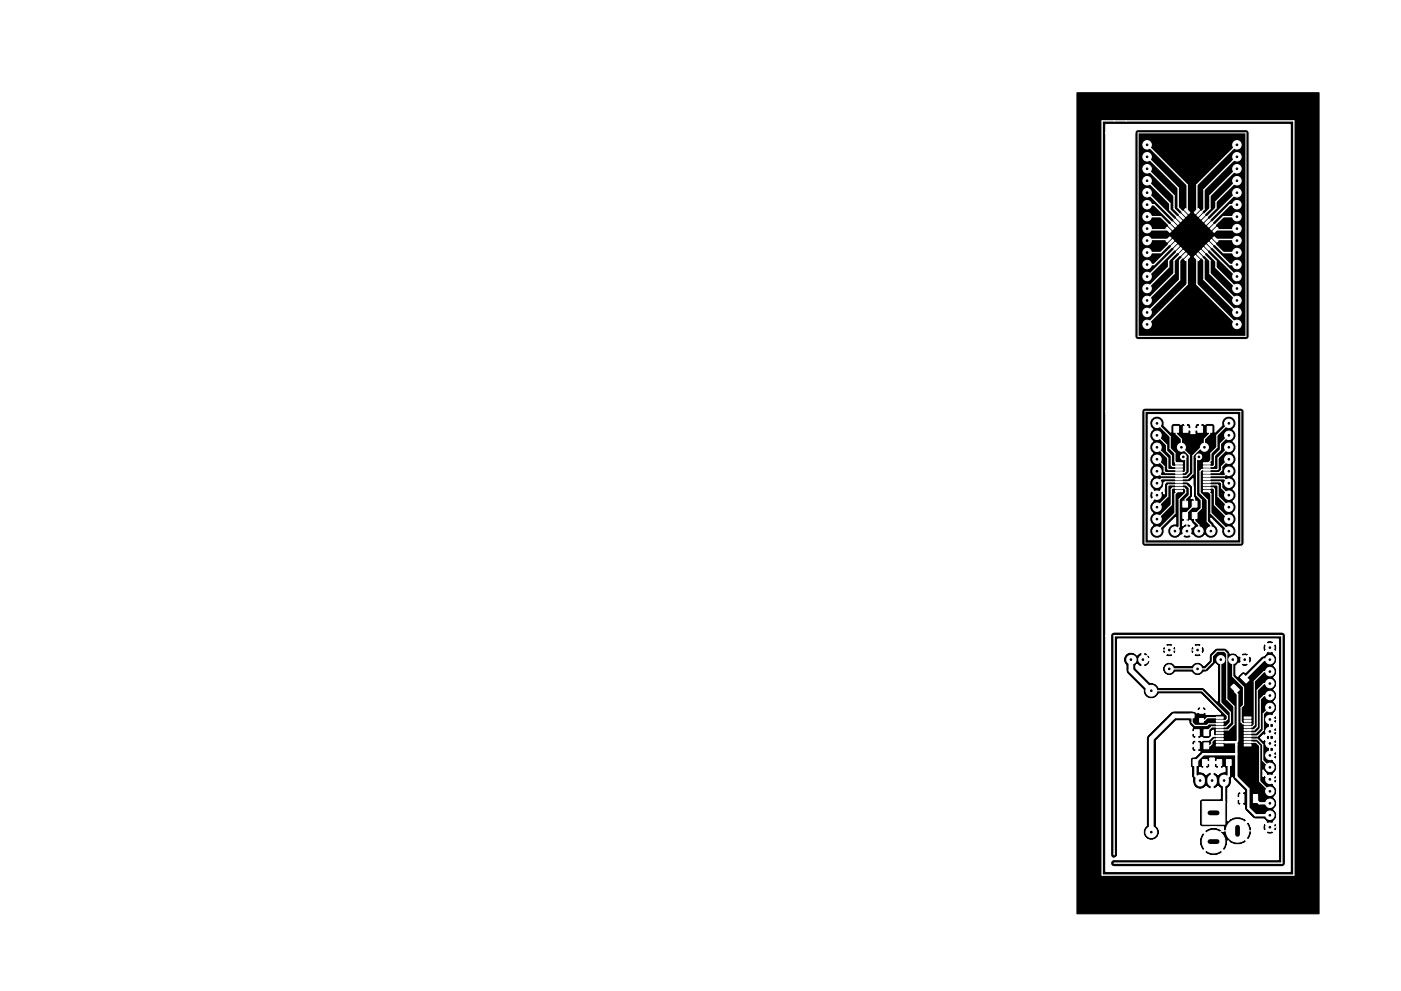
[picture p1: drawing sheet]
<svg xmlns="http://www.w3.org/2000/svg" width="297mm" height="210mm" viewBox="0 0 297 210" stroke-linecap="round" stroke-linejoin="round" font-family="sans-serif">
<path d="M228.3 19.7h51.4v174.2h-51.4z" fill="#000" stroke="#000" stroke-width=".21"/>
<path d="M241.3 28.2h22.9v43.2h-22.9zM242.8 87.3h20.3v27.9h-20.3z" fill="none" stroke="#fff" stroke-width=".21"/>
<g fill="#fff" stroke="#fff" stroke-width=".21">
<path d="M249.2 98.2h1.5v.3h-1.5z"/>
<path d="M249.2 98.8h1.5v.3h-1.5z"/>
<path d="M249.2 99.5h1.5v.3h-1.5z"/>
<path d="M249.2 100.1h1.5v.3h-1.5z"/>
<path d="M249.2 100.8h1.5v.3h-1.5z"/>
<path d="M249.2 101.4h1.5v.3h-1.5z"/>
<path d="M249.2 102.1h1.5v.3h-1.5z"/>
<path d="M249.2 102.7h1.5v.3h-1.5z"/>
<path d="M249.2 103.4h1.5v.3h-1.5z"/>
<path d="M249.2 104h1.5v.3h-1.5z"/>
<path d="M255.1 104h1.5v.3h-1.5z"/>
<path d="M255.1 103.4h1.5v.3h-1.5z"/>
<path d="M255.1 102.7h1.5v.3h-1.5z"/>
<path d="M255.1 102.1h1.5v.3h-1.5z"/>
<path d="M255.1 101.4h1.5v.3h-1.5z"/>
<path d="M255.1 100.8h1.5v.3h-1.5z"/>
<path d="M255.1 100.1h1.5v.3h-1.5z"/>
<path d="M255.1 99.5h1.5v.3h-1.5z"/>
<path d="M255.1 98.8h1.5v.3h-1.5z"/>
<path d="M255.1 98.2h1.5v.3h-1.5z"/>
<path d="M250.8 108.8h1v1.2h-1z"/>
<path d="M252.8 108.8h1v1.2h-1z"/>
<path d="M250.8 106.3h1v1.3h-1z"/>
<path d="M252.8 106.3h1v1.3h-1z"/>
<path d="M250.9 90.5h1v1.2h-1z"/>
<path d="M248.9 90.5h1v1.2h-1z"/>
<path d="M254 90.5h1v1.2h-1z"/>
<path d="M256 90.5h1v1.2h-1z"/>
<circle cx="256.7" cy="112.7" r=".9"/>
<circle cx="254.2" cy="112.7" r=".9"/>
<circle cx="251.6" cy="112.7" r=".9"/>
<circle cx="249.1" cy="112.7" r=".9"/>
<circle cx="245.3" cy="112.7" r=".9"/>
<circle cx="245.3" cy="110.1" r=".9"/>
<circle cx="245.3" cy="107.6" r=".9"/>
<circle cx="245.3" cy="105.1" r=".9"/>
<circle cx="245.3" cy="102.5" r=".9"/>
<circle cx="245.3" cy="100" r=".9"/>
<circle cx="245.3" cy="97.4" r=".9"/>
<circle cx="245.3" cy="94.9" r=".9"/>
<circle cx="245.3" cy="92.4" r=".9"/>
<circle cx="245.3" cy="89.8" r=".9"/>
<circle cx="260.5" cy="112.7" r=".9"/>
<circle cx="260.5" cy="110.1" r=".9"/>
<circle cx="260.5" cy="107.6" r=".9"/>
<circle cx="260.5" cy="105.1" r=".9"/>
<circle cx="260.5" cy="102.5" r=".9"/>
<circle cx="260.5" cy="100" r=".9"/>
<circle cx="260.5" cy="97.4" r=".9"/>
<circle cx="260.5" cy="94.9" r=".9"/>
<circle cx="260.5" cy="92.4" r=".9"/>
<circle cx="260.5" cy="89.8" r=".9"/>
<circle cx="250.5" cy="94.9" r=".85"/>
<circle cx="255.4" cy="94.9" r=".85"/>
</g>
<g fill="#fff">
<circle cx="239.8" cy="139.9" r="1.02"/>
<circle cx="242.3" cy="139.9" r="1.02"/>
</g>
<g fill="#fff" stroke="#fff" stroke-width=".21">
<path d="M253.3 157.6h1v1.3h-1z"/>
<path d="M255.3 157.6h1v1.3h-1z"/>
<path d="M253.3 154.8h1v1.3h-1z"/>
<path d="M255.3 154.8h1v1.3h-1z"/>
<path d="M260 161.2h1v1.2h-1z"/>
<path d="M258 161.2h1v1.2h-1z"/>
<path d="M254.9 161.2h1.1v1.2h-1.1z"/>
<path d="M252.9 161.2h1v1.2h-1z"/>
<path d="M257.9 152.1h1.4v.3h-1.4z"/>
<path d="M257.9 152.8h1.4v.3h-1.4z"/>
<path d="M257.9 153.4h1.4v.3h-1.4z"/>
<path d="M257.9 154.1h1.4v.3h-1.4z"/>
<path d="M257.9 154.7h1.4v.3h-1.4z"/>
<path d="M257.9 155.4h1.4v.3h-1.4z"/>
<path d="M257.9 156h1.4v.3h-1.4z"/>
<path d="M257.9 156.7h1.4v.3h-1.4z"/>
<path d="M257.9 157.3h1.4v.3h-1.4z"/>
<path d="M257.9 158h1.4v.3h-1.4z"/>
<path d="M263.8 158h1.4v.3h-1.4z"/>
<path d="M263.8 157.3h1.4v.3h-1.4z"/>
<path d="M263.8 156.7h1.4v.3h-1.4z"/>
<path d="M263.8 156h1.4v.3h-1.4z"/>
<path d="M263.8 155.4h1.4v.3h-1.4z"/>
<path d="M263.8 154.7h1.4v.3h-1.4z"/>
<path d="M263.8 154.1h1.4v.3h-1.4z"/>
<path d="M263.8 153.4h1.4v.3h-1.4z"/>
<path d="M263.8 152.8h1.4v.3h-1.4z"/>
<path d="M263.8 152.1h1.4v.3h-1.4z"/>
<path d="M254.3 152.4h.8v.8h-.8z"/>
<path d="M254.3 150.5h.8v.8h-.8z"/>
<path d="M252.3 151.5h.8v.8h-.8z"/>
<path d="M262.8 168.6h.9v1.7h-.9z"/>
<path d="M265.7 168.6h.9v1.7h-.9z"/>
<path d="M263.6 143.1l1.2 1.2-.6 .6-1.2-1.2z"/>
<path d="M260.9 145.8l.7-.7 1.2 1.2-.7 .7z"/>
<path d="M254.9 170.1h4.8v4.8h-4.8z"/>
<path d="M251.1 44.5l.3-.3 .9 .9-.3 .3z"/>
<path d="M250.6 45.1l.3-.3 .8 .8-.3 .3z"/>
<path d="M250 45.6l.3-.2 .8 .8-.2 .3z"/>
<path d="M249.7 45.9l.9 .9-.3 .3-.9-.9z"/>
<path d="M248.9 46.8l.3-.3 .8 .8-.3 .3z"/>
<path d="M248.6 47.1l.8 .8-.2 .3-.9-.9z"/>
<path d="M248 47.6l.9 .9-.3 .3-.9-.9z"/>
<path d="M247.5 48.2l.8 .8-.3 .3-.8-.8z"/>
<path d="M247.2 51.1l.8-.9 .3 .3-.8 .9z"/>
<path d="M247.7 51.7l.9-.9 .3 .3-.9 .8z"/>
<path d="M248.3 52.2l.9-.8 .2 .3-.8 .8z"/>
<path d="M249.7 51.9l.3 .3-.8 .9-.3-.3z"/>
<path d="M249.4 53.3l.9-.8 .3 .3-.9 .8z"/>
<path d="M250.9 53.1l.2 .2-.8 .9-.3-.3z"/>
<path d="M251.4 53.6l.3 .3-.8 .9-.3-.3z"/>
<path d="M251.1 55l.9-.8 .3 .3-.9 .8z"/>
<path d="M253.5 54.2l.8 .8-.3 .3-.8-.8z"/>
<path d="M254 53.6l.9 .9-.3 .3-.8-.9z"/>
<path d="M254.3 53.3l.3-.2 .9 .8-.3 .3z"/>
<path d="M255.2 52.5l.8 .8-.3 .3-.8-.8z"/>
<path d="M255.7 51.9l.9 .9-.3 .3-.8-.9z"/>
<path d="M256.3 51.4l.8 .8-.2 .3-.9-.8z"/>
<path d="M256.6 51.1l.3-.3 .8 .9-.3 .2z"/>
<path d="M257.4 50.2l.9 .9-.3 .3-.9-.9z"/>
<path d="M258 48.2l.3 .3-.9 .8-.3-.3z"/>
<path d="M257.4 47.6l.3 .3-.8 .9-.3-.3z"/>
<path d="M256.9 47.1l.2 .2-.8 .9-.3-.3z"/>
<path d="M256.3 46.5l.3 .3-.9 .8-.2-.3z"/>
<path d="M254.9 46.8l.8-.9 .3 .3-.8 .9z"/>
<path d="M254.3 46.2l.9-.8 .3 .2-.9 .9z"/>
<path d="M253.8 45.6l.8-.8 .3 .3-.9 .8z"/>
<path d="M253.2 45.1l.8-.9 .3 .3-.8 .9z"/>
<circle cx="258.8" cy="139.9" r=".85"/>
<circle cx="261.4" cy="139.9" r=".85"/>
<circle cx="263.9" cy="139.9" r=".85"/>
<circle cx="244.1" cy="146.6" r="1.15"/>
<circle cx="244.1" cy="176.6" r="1.15"/>
<circle cx="247.9" cy="137.9" r=".85"/>
<circle cx="253.9" cy="137.9" r=".85"/>
<circle cx="247.9" cy="141.9" r=".85"/>
<circle cx="253.9" cy="141.9" r=".85"/>
<circle cx="262.4" cy="176.3" r="2.4"/>
<circle cx="257.3" cy="178.6" r="2.4"/>
<circle cx="269.2" cy="175.5" r=".9"/>
<circle cx="269.2" cy="173" r=".9"/>
<circle cx="269.2" cy="170.4" r=".9"/>
<circle cx="269.2" cy="167.9" r=".9"/>
<circle cx="269.2" cy="165.3" r=".9"/>
<circle cx="269.2" cy="162.8" r=".9"/>
<circle cx="269.2" cy="160.3" r=".9"/>
<circle cx="269.2" cy="157.7" r=".9"/>
<circle cx="269.2" cy="155.2" r=".9"/>
<circle cx="269.2" cy="152.6" r=".9"/>
<circle cx="269.2" cy="150.1" r=".9"/>
<circle cx="269.2" cy="147.6" r=".9"/>
<circle cx="269.2" cy="145" r=".9"/>
<circle cx="269.2" cy="142.5" r=".9"/>
<circle cx="269.2" cy="139.9" r=".9"/>
<circle cx="269.2" cy="137.4" r=".9"/>
<circle cx="243.2" cy="68.8" r=".9"/>
<circle cx="243.2" cy="66.3" r=".9"/>
<circle cx="243.2" cy="63.7" r=".9"/>
<circle cx="243.2" cy="61.2" r=".9"/>
<circle cx="243.2" cy="58.7" r=".9"/>
<circle cx="243.2" cy="56.1" r=".9"/>
<circle cx="243.2" cy="53.6" r=".9"/>
<circle cx="243.2" cy="51" r=".9"/>
<circle cx="243.2" cy="48.5" r=".9"/>
<circle cx="243.2" cy="46" r=".9"/>
<circle cx="243.2" cy="43.4" r=".9"/>
<circle cx="243.2" cy="40.9" r=".9"/>
<circle cx="243.2" cy="38.3" r=".9"/>
<circle cx="243.2" cy="35.8" r=".9"/>
<circle cx="243.2" cy="33.3" r=".9"/>
<circle cx="243.2" cy="30.7" r=".9"/>
<circle cx="262.3" cy="68.8" r=".9"/>
<circle cx="262.3" cy="66.3" r=".9"/>
<circle cx="262.3" cy="63.7" r=".9"/>
<circle cx="262.3" cy="61.2" r=".9"/>
<circle cx="262.3" cy="58.7" r=".9"/>
<circle cx="262.3" cy="56.1" r=".9"/>
<circle cx="262.3" cy="53.6" r=".9"/>
<circle cx="262.3" cy="51" r=".9"/>
<circle cx="262.3" cy="48.5" r=".9"/>
<circle cx="262.3" cy="46" r=".9"/>
<circle cx="262.3" cy="43.4" r=".9"/>
<circle cx="262.3" cy="40.9" r=".9"/>
<circle cx="262.3" cy="38.3" r=".9"/>
<circle cx="262.3" cy="35.8" r=".9"/>
<circle cx="262.3" cy="33.3" r=".9"/>
<circle cx="262.3" cy="30.7" r=".9"/>
<circle cx="250.9" cy="96.9" r=".6"/>
<circle cx="254.2" cy="96.9" r=".6"/>
</g>
<path d="M254.4 165.3v.6M257 165.3v.6M259.5 165.3v.6" fill="none" stroke="#fff" stroke-width="2"/>
<g fill="none" stroke="#fff" stroke-width=".3">
<path d="M233.7 25.6h40.6v160.1h-40.6zM243.2 38.3l4.8 4.9v1.3l2 2M243.2 30.7l8.5 8.5v5.6M243.2 33.3l6.6 6.6v4.1l1.3 1.4M243.2 35.8l5.7 5.7v2.8l1.7 1.6M262.3 33.3l-7 7v4.1l-1 1M262.3 35.8l-5.8 5.7v2.8l-1.6 1.6M262.3 38.3l-4.5 4.5v1.3l-2.3 2.4M262.3 30.7l-8.5 8.5v5.6M243.2 46h2.9l2.2 2.2M243.2 48.5l.2 .3h4.3M243.2 40.9l6.2 6.2"/>
<path d="M243.2 43.4h1.5l4.2 4.2M247.7 50.8h-4.3l-.2 .2M248.3 51.4l-2.2 2.2h-2.9M248.9 51.9l-4.2 4.2h-1.5M249.4 52.5l-6.2 6.2M250 53.1l-2.2 2.2v1.3l-4.6 4.6M250.6 53.6l-1.7 1.7v2.7l-5.7 5.7M251.1 54.2l-1 1v4.2l-6.9 6.9M251.7 54.8v5.5l-8.5 8.5M253.8 54.8v5.5l8.5 8.5M254.3 54.2l1 .9v4.2l7 7M254.9 53.6l1.6 1.7v2.7l5.8 5.7"/>
<path d="M255.5 53.1l2.3 2.3v1.4l4.5 4.4M256 52.5l6.3 6.2M256.6 51.9l4.2 4.2h1.5M257.1 51.4l2.3 2.2h2.9M257.7 50.8h4.3l.3 .2M262.3 46h-2.9l-2.3 2.2M262.3 48.5l-.3 .3h-4.3M262.3 40.9l-6.3 6.2M262.3 43.4h-1.5l-4.2 4.2M236.2 181.4v-46.5h35.6v48.2h-35.6"/>
</g>
<g fill="none" stroke="#fff" stroke-width=".25">
<path d="M245.3 94.9l2.3 2.3v2.3l.1 .1h2.3M245.3 92.4l2 2v1.3l1 1v2l.3 .3h1.4M245.3 89.8l2.8 2.8v2.6l1 1v1.7l.4 .4h.5M248.9 99h.1M249.4 91.1v1l1.1 1.1v1.7l1.7 1.7v3.6l-.7 .7h-5.3l-.9-.9M250.9 96.9l.5 .5v2.6l-.3 .3h-4l-.3-.3v-1l-1.5-1.6M254.2 96.9l-.5 .5v7.7l1 1v1.7l-1.4 1.5v1.2M256.5 91.1v1l-1.1 1.1v1.7h-.7l-1.8 1.8v3.8l-1.1 1.1h-5.6l-.9 .9M260.5 89.8l-2.5 2.6v2.5l-1.3 1.3v1.5l-.6 .6h-.2M260.5 97.4l-1.5 1.6v.7l-.5 .6h-2.6M260.5 92.4l-1.7 1.7v1.3l-1.3 1.3v2l-.3 .3h-1.3M260.5 94.9l-2.2 2.3v2.3l-.2 .1h-3.3l-.4 .4v4.6l1.6 1.5v4.5l.7 .8v1.3"/>
<path d="M260.5 100l-.9 .9h-3.7M245.3 105.1l1.5-1.6v-1l.3-.3h4.9l.9 1v2.4l.4 .4v1.1l-2 2v.3l.3 .3v3M245.3 110.1l3-3v-3.3l.3-.3h2.4l.4 .4v.7l-1.4 1.3v5.9l-.9 .9M250 104.2h-.3l-.6 .6v4.1l-3.8 3.8M251.3 107v-1.1l.9-.8v-1.6l-.7-.6h-3.8l-.1 .1v2.3l-2.3 2.3M253.3 110.5h.1M253.3 110.5l.9 .9v1.3M255.9 102.2h2.8l.3 .3v1l1.5 1.6M255.9 104.2h.2l.6 .6v4.1l3.8 3.8M255.9 102.9h2.2l.2 .1v2.3l2.2 2.3M255.9 103.5h1.3l.3 .3v3.3l3 3M255.9 101.6h3.7l.9 .9"/>
<path d="M254.4 137.4l-.5 .5h-9.6l-2 2M258.8 139.9v9.2l2.1 2v2.2l-1 .9h-3l-1.1 1.2M261.4 139.9v3.6l2.3 2.3v3.8l-.6 .5v3.1l.4 .4h1M269.2 137.4l1.6 1.6v36.1l-.4 .4h-1.2l-.8 .8h-9.4l-1.7 1.7v.6M244.1 146.6h10.8l5.3 5.3v.6l-.4 .4h-1.2M245 155.8l-.1 .2M247.9 141.9h7.7l1.4-1.4v-1.3l1.1-1h1.5l.5 .5v9.6l1.5 1.6v3.8l-1.2 1.2h-1.8M252.7 151.9v1.4l.7 .6h2.5l.4-.3h2.3M253.8 155.4v1.2l.2 .2h1.5M258.6 156.8h-1.1l-.6 .5v.5l-.4 .4h-.7M258.6 157.5h1.1M258.6 152.3h-2.6l-.6 .5h-.7"/>
<path d="M262.1 158v6.8M264.5 156.8h2l1.2 1.2v3.3l1.5 1.5M264.5 157.5h1.8l.8 .7v7.6l2.1 2.1M265.5 157.5h.1M269.2 157.7h1.3l.3 .3M269.2 155.2h1.6M269.2 142.5h-1.2l-2.1 2v9.3l-.4 .4h-1M269.2 145h-1.2l-1.4 1.4v7.8l-.7 .7h-1.4M269.2 147.6h-1.2l-.8 .7v6.3l-1 .9h-1.7M269.2 150.1l-1.4 1.3v3.5l-1.2 1.3h-2.1M270.8 152.6h-1.6v7.7h1.6M255.5 161.8h3"/>
<path d="M257 161.8v3.8M257 161.8v.1M265.9 168.9v.4l1.1 1.1M270.8 165l-.4 .3h-1.2"/>
</g>
<path d="M258.6 156.2h-1.5l-.7 .6h-.9M258.6 157.5h1.5M261.9 146.1v.7l.5 .5v9.9l-.3 .3" fill="none" stroke="#fff" stroke-width=".35"/>
<path d="M239.8 139.9v2.3l4.3 4.4M244.9 156l-.8 .7v19.9M252.7 151.9h-3.8l-3.9 3.9" fill="none" stroke="#fff" stroke-width="1"/>
<path d="M269.2 139.9h-1.2l-4.1 4.1M259.7 157.5h2.4M262.1 157.5h.1M262.1 157.5v7.3l2.6 2.6v4l1.5 1.6h3M260.5 161.8v2.8l-1 1v4.6l-2.2 2.3M262.1 160h-7l-1.7 1.7v2.9l1 1M266.2 169.4v.2l.8 .8h2.2" fill="none" stroke="#fff" stroke-width=".5"/>
<g fill="#fff" stroke="#fff" stroke-width=".25">
<path d="M243.5 88h18.9v26.5h-18.9v-9.7h.3v.6l.2 .5 .2 .1 .9-.9-.9-.9h-.2l-.2 .6h-.3v-14.7h.3l.2 .6 .4 .4a1.55 1.55 0 0 0 0 2.5 1.55 1.55 0 0 0 0 2.6 1.55 1.55 0 0 0 0 2.5 1.55 1.55 0 0 0 0 2.6 1.55 1.55 0 0 0 .1 2.5l-.1 .2 .9 .9 .9-.9-.1-.2a1.5 1.5 0 0 0 .7-1.5h.4l-.4 .7v1.8l-.2-.6h-.2l-2 1.9 .1 .2a1.55 1.55 0 0 0-.1 2.6 1.55 1.55 0 0 0 0 2.5 1.56 1.56 0 0 0 .4 2.8 1.56 1.56 0 0 0 2-1.9l2.4-2.5v1.3a1.55 1.55 0 0 0-1.6 2.1 1.55 1.55 0 0 0 2.6 .6h.5a1.07 1.07 0 0 0 1.9 0l-1-.9-.9 .9h-.5l.2-.3 .2 .1 2-2a1.09 1.09 0 0 0-1.8-.1v-.9l.4-.1v-1.3l.2 .1v1.2a.57 .57 0 0 0 .9-.1l.9 1.1-1.4 1.2 .9 .9 .2-.1a1.55 1.55 0 0 0 2.6 .1 1.55 1.55 0 0 0 2.4 .1 1.55 1.55 0 0 0-.4-2.4l-.2-.4-.6-.6v-.4l2.3 2.4a1.56 1.56 0 0 0 2.1 1.9 1.56 1.56 0 0 0 .3-2.8 1.54 1.54 0 0 0 0-2.5 1.54 1.54 0 0 0 0-2.6 1.54 1.54 0 0 0 0-2.5 1.54 1.54 0 0 0 0-2.6 1.54 1.54 0 0 0 0-2.5 1.54 1.54 0 0 0 0-2.5 1.54 1.54 0 0 0 0-2.6 1.54 1.54 0 0 0 0-2.5 1.56 1.56 0 0 0-.3-2.8 1.56 1.56 0 0 0-2.1 1.9l-1.4 1.5v-1.2a.64 .64 0 0 0-.6-.7h-1l-.5 .3a.57 .57 0 0 0-.9-.1v1.2h-1.1l-.2 .2 .1 .6h-.9v-.6l-.1-.2h-1.2l.1-1.2h.2v1h.9l.1-.2v-.5h.8v.5l.2 .2h.8v-1a.6 .6 0 0 0-1 .3h-.8a.61 .61 0 0 0-1-.3h-.2a.57 .57 0 0 0-.9 .1l-.1-.1a2.04 2.04 0 0 0-1.7-.1l-.3 .3-.1 1.5-1.4-1.5a1.56 1.56 0 0 0-1.5-1.9 1.56 1.56 0 0 0-1.5 1.8h-.3z"/>
<path d="M253.2 106.8h.2v.3h-.3z"/>
<path d="M252 102.3l.9-.7v3.5l.4 .6-.1 .2-.2-.2-.5 .1 .4-.7v-1.6l-.2-.5z"/>
<path d="M237 135.7h34v46.6h-34.7v-.2a.75 .75 0 0 0 .7-.7v-.7h18.3a2.56 2.56 0 0 0 4 0l-2-2-2 2h-18.3v-30.3h16.7l.2 .4h.7v-.7h.3v.7h.7a.53 .53 0 0 0 0-.7 .53 .53 0 0 0-.7 0l-.4-.2a.64 .64 0 0 0-.8 .5h-16.7v-10.5h1.1l.2 .7 .3 .5a2.71 2.71 0 0 0 .4 1.9l3.3 3.4a1.79 1.79 0 0 0 1.3 1.9 1.79 1.79 0 0 0 2.1-1h8.9l4.1 4.2h-3l.1-.3-.2-.1h-1.7l-.2 .1-.3-.3-.7-.1h-4.2l-4.4 4.3a2.51 2.51 0 0 0-1.1 1.6v18.5l-.4 .3a1.81 1.81 0 0 0 .3 2.4 1.81 1.81 0 0 0 2.3 .1h9.1v1.2l.4 1.1 .4 .2 2-1.9-2-2-.4 .2-.4 1.2h-9.1l.4-.4a1.77 1.77 0 0 0-.4-2.4v-16.7h7.4l.1 .7a.59 .59 0 0 0 .9 .1v-.9h-.8l-.2 .1h-7.4v-1h7.4v.5l.2 .1h.8v-1a.6 .6 0 0 0-1 .4h-7.4v-.3l1.5-1.5h5.9v.5a.61 .61 0 0 0 1 .3v-.9h-.8l-.2 .1h-5.9l2.7-2.7h2.6v.6l.8 .8-.2 .8 .2 .1h1.1v1.2a.57 .57 0 0 0 .9 0l.5 .2 1.3-.1-.3 .4h-1l-.5 .2-.4-.2h-.4l-.1 .1v2.2l.5 .2-1.1 1h-.4a.65 .65 0 0 0-.6 .7v1.2l.3 .5v1.7l.2 .7a1.69 1.69 0 0 0 .8 2 1.69 1.69 0 0 0 2.1-.4l.8 .5 .4-.1v-3.4l-.4-.1-.8 .5-.6-.5-.8-.1 .1-.9a.57 .57 0 0 0 .9 .1v-1h.3v1l.1 .2a.68 .68 0 0 0 .9-.6v-.4h.8l.1 .7a.59 .59 0 0 0 .9 .1v-1l-1.8 .2-.2-.2h-1.1v-.2h1.1l.2-.2-.1-.6h1l-.1 .6 .2 .2h1.1v1.2l.5 .2 .3-.3 .1 .9a1.48 1.48 0 0 0-1.4 .6l-.7-.5-.4 .1v3.4l.4 .1 .7-.5 .4 .3v2.2h-3.7l-.5 .2-.1 .5v4.8a.65 .65 0 0 0 .6 .6h4.5l-.1 .9a2.56 2.56 0 0 0-4 0l4.2 4.1 .4-.2 .4-1.1 .1-.8 .3 .4a2.7 2.7 0 0 0 3.7-.4l-2.2-2.1h.4l1.9 2 .5-.3 .4-1.4h2.9a1.07 1.07 0 0 0 1.8 0l-.9-.9-.9 .9h-2.9v-.9l-.1-.4h2.4v.6l.2 .4 .3 .1 .9-.9h.3l.9 .9a1.07 1.07 0 0 0 0-1.8l-.9 .9h-.3l-.9-.9-.3 .1-.2 .6h-2.4l-.3-.7-.5-.3-1.9 2h-.4l2.2-2.2a2.56 2.56 0 0 0-4 0v-4.4h1.8v.7a.58 .58 0 0 0 1 .3v-1.2l-2.8 .2v-1.3h1.8v.7l.2 .2h.8v-1.2a.56 .56 0 0 0-.6-.1 .56 .56 0 0 0-.4 .4h-1.8v-1.2a1.81 1.81 0 0 0 .8-2l.1-.2 .2 .5 2.3 2.2v.2l-.4 .2v2.6l.4 .2 .1 .9 .1 .3 1.9 1.7 2.1 .1 1.2 1.4 .9-.9v-.1a1.55 1.55 0 0 0 0-2.6 1.55 1.55 0 0 0 0-2.5 1.55 1.55 0 0 0 0-2.6v-.2l-1-1.1h.3l.9 .9h.3a1.15 1.15 0 0 0-.3-1.8l-.9 .9h-.3l-.9-.9-.4 .3v-1.3l.6 .7-.1 .2 .9 .9 .9-.9v-.2a1.56 1.56 0 0 0 0-2.6v-.2l-1-1h.3l.9 .9 .3-.1a1.15 1.15 0 0 0-.3-1.7l-.9 .9h-.4l1.1-1.1v-.4l-1.1-1.1h.4l.9 .9a1.07 1.07 0 0 0 0-1.8l-.9 .9h-.3l-.9-.9-.3 .2-.6-.5 .3-.2h.7v.3l.9 .9 .9-.9v-.3l-.9-.9-.9 .9h-.7l.3-.3 .3 .1 .9-.9h.3l.9 .9 .3-.1a1.15 1.15 0 0 0-.3-1.7l-.9 .9h-.4l1.1-1.1v-.4l-1.1-1 .4-.1 .9 .9a1.07 1.07 0 0 0 0-1.8l-.9 .9h-.4l1.1-1v-.2a1.56 1.56 0 0 0 0-2.6 1.55 1.55 0 0 0 0-2.5 1.55 1.55 0 0 0 0-2.5 1.55 1.55 0 0 0 0-2.6 1.55 1.55 0 0 0 0-2.6v-.1l-.9-.9-1.3 1.5-.6 .2-3.2 3.3a.64 .64 0 0 0-.9 0l-.8 .9-.3-.3v-2l.3-.2h.6l.1 .2a1.1 1.1 0 0 0 1.7-.2l-.9-.9-.9 .9h-.6l.2-.3 .3 .1 .8-.9h.4l.8 .9 .3-.1a1.1 1.1 0 0 0-.3-1.6l-.8 .8h-.4l-.8-.8-.3 .1-.2-.3h.6l.9 .9 .9-.9-.1-.2a1.1 1.1 0 0 0-1.7 .2h-.6l-.7-.4-.9 .1v-.2a1.78 1.78 0 0 0-1.2-1l-1.8 .1a2.46 2.46 0 0 0-1.5 2.6l-1.1 1.1a1.48 1.48 0 0 0-2.6 0l-3.4-.1a1.51 1.51 0 0 0-2.3-.3 1.51 1.51 0 0 0 0 2.3 1.51 1.51 0 0 0 2.3-.4l3.4 .1a1.5 1.5 0 0 0 2.6-.1l.9-.2 1.6-1.6 .4 .3v7.5l-2.9-2.8-9.5-.1a1.67 1.67 0 0 0-1.8-1l-3-3 .2-.8 .8 .6 .3-.2v-1.3h.2v1.3a1.14 1.14 0 0 0 1.4-1.3h-1.6v-1.6h.2v1.3h1.4l.1-.2-.3-.6h3.4l.1 .2a1.1 1.1 0 0 0 1.7-.2h4.2l.1 .2a1.11 1.11 0 0 0 1.7-.2l-.9-.9-.9 .9h-4.2l-.9-.9-.9 .9h-3.4l-.9-.7-.3 .2-.5-.2-.8 .6-.2-.2a1.65 1.65 0 0 0-1.8-.3 1.65 1.65 0 0 0-1 1.5h-1.1v-2.2h9.4v.6l.2 .4 .3 .1 .8-.9h.4l.8 .9 .3-.1 .2-1h3l.2 1 .3 .1 .8-.9h.4l.8 .9 .3-.1 .2-.6-.2-.9h12.5l.2 1 .3 .1 .9-.9h.3l.9 .9a1.07 1.07 0 0 0 0-1.8l-.9 .9h-.3l-.9-.9-.3 .1-.2 .6h-12.5l-.3-.1-.8 .8h-.4l-.8-.8h-.3l-.2 .6h-3l-.2-.6h-.3l-.8 .8h-.4l-.8-.8h-.3l-.2 .6h-9.4v-.8h10l.9 .8 .9-.8h4.2l.9 .8 .9-.8a1.02 1.02 0 0 0-1.8 0h-4.2l-.1-.3a1.1 1.1 0 0 0-1.7 .3h-10v-.6h31.3l.9 .9 .9-.9v-.2a1.16 1.16 0 0 0-1.8 .2h-31.3z"/>
<path d="M237 135.6h34v46.8h-34.7v-.3a.74 .74 0 0 0 .7-.7v-.7h18.3a2.56 2.56 0 0 0 4 0l-2-2-2 2h-18.3v-30.3h16.7l.2 .4h.7v-.7h.3v.7h.7a.53 .53 0 0 0 0-.7 .53 .53 0 0 0-.7 0l-.4-.2a.64 .64 0 0 0-.8 .5h-16.7v-10.5h1.1l.2 .7 .3 .5a2.72 2.72 0 0 0 .4 1.9l3.3 3.4v.5a1.79 1.79 0 0 0 1.6 1.4 1.79 1.79 0 0 0 1.8-1h8.9l4.1 4.2-3 .1 .1-.4-.2-.1h-1.7l-.2 .1-.3-.3-.7-.1h-4.2l-5.4 5.5-.1 18.9a1.79 1.79 0 0 0-.3 2.5 1.79 1.79 0 0 0 2.5 .3h9.1v1.2l.4 1.1 .4 .2 2-1.9-2-2-.4 .2-.4 1.2h-9.1l.4-.4a1.76 1.76 0 0 0-.4-2.4v-16.7h7.4l.1 .7a.59 .59 0 0 0 .9 .1v-.9h-.8l-.2 .1h-7.4v-1h7.4v.5l.2 .1h.8v-1a.6 .6 0 0 0-1 .4h-7.4v-.3l1.5-1.5h5.9v.5a.61 .61 0 0 0 1 .3v-.9h-.8l-.2 .1h-5.9l2.7-2.7h2.6l.1 .6 .7 .8-.2 .8 .2 .1h1.1v1.2a.58 .58 0 0 0 .9 0l.5 .2 1.3-.1-.3 .4h-1l-.5 .2-.4-.2h-.4l-.1 .1v2.2l.5 .2-1.1 1h-.4a.64 .64 0 0 0-.6 .7v1.2l.3 .5v1.7l.2 .7a1.68 1.68 0 0 0 .8 2 1.68 1.68 0 0 0 2.1-.4l.8 .5 .4-.1v-3.4l-.4-.1-.8 .5-.6-.5-.8-.1 .1-.9a.58 .58 0 0 0 .9 .1v-1h.3v1l.1 .2a.68 .68 0 0 0 .9-.6v-.4h.8l.1 .7a.59 .59 0 0 0 .9 .1v-1l-1.8 .2-.2-.2h-1.1v-.2h1.1l.2-.2-.1-.6h1l-.1 .6 .2 .2h1.1v1.2l.5 .2 .3-.3 .2 .9a1.47 1.47 0 0 0-1.5 .6l-.7-.5-.4 .1v3.4l.4 .1 .7-.5 .5 .3v2.2h-3.8l-.5 .2-.1 .5v4.8a.64 .64 0 0 0 .6 .6h4.5l-.1 .9a2.56 2.56 0 0 0-4 0l4.2 4.1 .4-.2 .4-1.1 .1-.8 .3 .4a2.7 2.7 0 0 0 3.7-.4l-2.2-2.1h.4l1.9 2 .5-.3 .4-1.4h2.9a1.07 1.07 0 0 0 1.8 0l-.9-.9-.9 .9h-2.9v-.9l-.1-.4h2.4v.6l.2 .4 .3 .1 .9-.9h.3l.9 .9a1.07 1.07 0 0 0 0-1.8l-.9 .9h-.3l-.9-.9-.3 .1-.2 .6h-2.4l-.3-.7-.5-.3-1.9 2h-.4l2.2-2.2a2.56 2.56 0 0 0-4 0v-4.4h1.8v.7a.58 .58 0 0 0 1 .3v-1.2l-2.8 .2v-1.3h1.8v.7l.2 .2h.8v-1.2a.56 .56 0 0 0-.6-.1 .56 .56 0 0 0-.4 .4h-1.8v-1.2a1.79 1.79 0 0 0 .8-2l.1-.2 .2 .5 2.3 2.2v.2l-.4 .2v2.6l.4 .2 .1 .9 .1 .3 1.9 1.7h2.1l1.2 1.5 .9-.9v-.1a1.55 1.55 0 0 0 0-2.6 1.54 1.54 0 0 0 0-2.5 1.55 1.55 0 0 0 0-2.6v-.2l-1-1.1h.3l.9 .9h.3a1.15 1.15 0 0 0-.3-1.8l-.9 .9h-.3l-.9-.9-.4 .3v-1.3l.6 .7-.1 .2 .9 .9 .9-.9v-.2a1.55 1.55 0 0 0 0-2.6v-.2l-1-1h.3l.9 .9 .3-.1a1.15 1.15 0 0 0-.3-1.7l-.9 .9h-.4l1.1-1.1v-.4l-1.1-1.1h.4l.9 .9a1.07 1.07 0 0 0 0-1.8l-.9 .9h-.3l-.9-.9-.3 .3-.6-.6 .3-.2h.7v.3l.9 .9 .9-.9v-.3l-.9-.9-.9 .9h-.7l.3-.3 .3 .1 .9-.9h.3l.9 .9 .3-.1a1.15 1.15 0 0 0-.3-1.7l-.9 .9h-.4l1.1-1.1v-.4l-1.1-1 .4-.1 .9 .9a1.07 1.07 0 0 0 0-1.8l-.9 .9h-.4l1.1-1v-.2a1.55 1.55 0 0 0 0-2.6 1.54 1.54 0 0 0 0-2.5 1.54 1.54 0 0 0 0-2.5 1.54 1.54 0 0 0 0-2.6 1.55 1.55 0 0 0 0-2.6v-.1l-.9-.9-1.2 1.5-.6 .2-3.3 3.3-.7-.1-1 1-.3-.3v-2l.3-.2h.6l.1 .2a1.1 1.1 0 0 0 1.7-.2l-.9-.9-.9 .9h-.6l.2-.3 .3 .1 .8-.9h.4l.8 .9 .3-.1a1.1 1.1 0 0 0-.3-1.6l-.8 .8h-.4l-.8-.8-.3 .1-.2-.3h.6l.9 .9 .9-.9-.1-.2a1.1 1.1 0 0 0-1.7 .2h-.6l-.7-.4-.9 .1-.2-.5a2.6 2.6 0 0 0-4.2 .8l-.1 1.2-1.1 1.1a1.48 1.48 0 0 0-2.6 0l-3.4-.1a1.5 1.5 0 0 0-2.3-.3 1.5 1.5 0 0 0 0 2.3 1.5 1.5 0 0 0 2.3-.4l3.5 .1a1.49 1.49 0 0 0 2.5-.1l.9-.3 1.6-1.5 .4 .3v7.5l-2.9-2.8-9.5-.1-.6-.8-.7-.2h-.5l-3-3v-.6l.1-.2 .9 .6 .3-.2v-1.3h.2v1.3l.3 .2a1.28 1.28 0 0 0 1.1-1.5h-1.6v-1.6h.2v1.3h1.4l.1-.2-.3-.6h3.4l.1 .2a1.1 1.1 0 0 0 1.7-.2h4.2l.1 .2a1.11 1.11 0 0 0 1.7-.2l-.9-.9-.9 .9h-4.2l-.9-.9-.9 .9h-3.4l-.9-.7-.3 .2-.5-.2-.9 .6-.1-.1a1.64 1.64 0 0 0-1.8-.4 1.64 1.64 0 0 0-1 1.5h-1.1v-2.2h9.4v.6l.2 .4 .3 .1 .8-.9h.4l.8 .9 .3-.1 .2-1h3l.2 1 .3 .1 .8-.9h.4l.8 .9 .3-.1 .2-.6-.2-.9h12.5l.2 1 .3 .1 .9-.9h.3l.9 .9a1.07 1.07 0 0 0 0-1.8l-.9 .9h-.3l-.9-.9-.3 .1-.2 .6h-12.5l-.3-.1-.8 .8h-.4l-.8-.8h-.3l-.2 .6h-3l-.2-.6h-.3l-.8 .8h-.4l-.8-.8h-.3l-.2 .6h-9.4v-.8h10l.9 .8 .9-.8h4.2l.9 .8 .9-.8a1.02 1.02 0 0 0-1.8 0h-4.2l-.1-.3a1.1 1.1 0 0 0-1.7 .3h-10v-.6h31.3l.9 .9 .9-.9v-.2a1.16 1.16 0 0 0-1.8 .2h-31.3z"/>
<path d="M257.2 155l.2 1-.6 .4 .1-1.1z"/>
<path d="M234.5 26.4h39v158.5h-39v-50h.9v46.5a.78 .78 0 0 0 .8 .7 .78 .78 0 0 0 .8-.7v-.7h18.3a2.56 2.56 0 0 0 4 0l-2-2-2 2h-18.3v-30.3h16.7l.2 .4h.7v-.7h.3v.7h.7a.53 .53 0 0 0 0-.7 .53 .53 0 0 0-.7 0l-.4-.2a.64 .64 0 0 0-.8 .5h-16.7v-10.5h1.1l.2 .7 .3 .5a2.72 2.72 0 0 0 .4 1.9l3.3 3.4v.5a1.79 1.79 0 0 0 1.6 1.4 1.79 1.79 0 0 0 1.8-1h8.9l4.1 4.2-3 .1 .1-.4-.2-.1h-1.7l-.2 .1-.3-.3-.7-.1h-4.2l-5.4 5.5-.1 18.9a1.79 1.79 0 0 0-.3 2.5 1.79 1.79 0 0 0 2.5 .3h9.1v1.2l.4 1.1 .4 .2 2-1.9-2-2-.4 .2-.4 1.2h-9.1l.4-.4a1.76 1.76 0 0 0-.4-2.4v-16.7h7.4l.1 .7a.59 .59 0 0 0 .9 .1v-.9h-.8l-.2 .1h-7.4v-1h7.4v.5l.2 .1h.8v-1a.6 .6 0 0 0-1 .4h-7.4v-.3l1.5-1.5h5.9v.5a.61 .61 0 0 0 1 .3v-.9h-.8l-.2 .1h-5.9l2.7-2.7h2.6l.1 .6 .7 .8-.2 .8 .2 .1h1.1v1.2a.58 .58 0 0 0 .9 0l.5 .2 1.3-.1-.3 .4h-1l-.5 .2-.4-.2h-.4l-.1 .1v2.2l.5 .2-1.1 1h-.4a.64 .64 0 0 0-.6 .7v1.2l.3 .5v1.7l.2 .7a1.68 1.68 0 0 0 .8 2 1.68 1.68 0 0 0 2.1-.4l.8 .5 .4-.1v-3.4l-.4-.1-.8 .5-.6-.5-.8-.1 .1-.9a.58 .58 0 0 0 .9 .1v-1h.3v1l.1 .2a.68 .68 0 0 0 .9-.6v-.4h.8l.1 .7a.59 .59 0 0 0 .9 .1v-1l-1.8 .2-.2-.2h-1.1v-.2h1.1l.2-.2-.1-.6h1l-.1 .6 .2 .2h1.1v1.2l.5 .2 .3-.3 .2 .9a1.47 1.47 0 0 0-1.5 .6l-.7-.5-.4 .1v3.4l.4 .1 .7-.5 .5 .3v2.2h-3.8l-.5 .2-.1 .5v4.8a.64 .64 0 0 0 .6 .6h4.5l-.1 .9a2.56 2.56 0 0 0-4 0l4.2 4.1 .4-.2 .4-1.1 .1-.8 .3 .4a2.7 2.7 0 0 0 3.7-.4l-2.2-2.1h.4l1.9 2 .5-.3 .4-1.4h2.9a1.07 1.07 0 0 0 1.8 0l-.9-.9-.9 .9h-2.9v-.9l-.1-.4h2.4v.6l.2 .4 .3 .1 .9-.9h.3l.9 .9a1.07 1.07 0 0 0 0-1.8l-.9 .9h-.3l-.9-.9-.3 .1-.2 .6h-2.4l-.3-.7-.5-.3-1.9 2h-.4l2.2-2.2a2.56 2.56 0 0 0-4 0v-4.4h1.8v.7a.58 .58 0 0 0 1 .3v-1.2l-2.8 .2v-1.3h1.8v.7l.2 .2h.8v-1.2a.56 .56 0 0 0-.6-.1 .56 .56 0 0 0-.4 .4h-1.8v-1.2a1.79 1.79 0 0 0 .8-2l.1-.2 .2 .5 2.3 2.2v.2l-.4 .2v2.6l.4 .2 .1 .9 .1 .3 1.9 1.7h2.1l1.2 1.5 .9-.9v-.1a1.55 1.55 0 0 0 0-2.6 1.54 1.54 0 0 0 0-2.5 1.55 1.55 0 0 0 0-2.6v-.2l-1-1.1h.3l.9 .9h.3a1.15 1.15 0 0 0-.3-1.8l-.9 .9h-.3l-.9-.9-.4 .3v-1.3l.6 .7-.1 .2 .9 .9 .9-.9v-.2a1.55 1.55 0 0 0 0-2.6v-.2l-1-1h.3l.9 .9 .3-.1a1.15 1.15 0 0 0-.3-1.7l-.9 .9h-.4l1.1-1.1v-.4l-1.1-1.1h.4l.9 .9a1.07 1.07 0 0 0 0-1.8l-.9 .9h-.3l-.9-.9-.3 .3-.6-.6 .3-.2h.7v.3l.9 .9 .9-.9v-.3l-.9-.9-.9 .9h-.7l.3-.3 .3 .1 .9-.9h.3l.9 .9 .3-.1a1.15 1.15 0 0 0-.3-1.7l-.9 .9h-.4l1.1-1.1v-.4l-1.1-1 .4-.1 .9 .9a1.07 1.07 0 0 0 0-1.8l-.9 .9h-.4l1.1-1v-.2a1.55 1.55 0 0 0 0-2.6 1.54 1.54 0 0 0 0-2.5 1.54 1.54 0 0 0 0-2.5 1.54 1.54 0 0 0 0-2.6 1.55 1.55 0 0 0 0-2.6v-.1l-.9-.9-1.2 1.5-.6 .2-3.3 3.3-.7-.1-1 1-.3-.3v-2l.3-.2h.6l.1 .2a1.1 1.1 0 0 0 1.7-.2l-.9-.9-.9 .9h-.6l.2-.3 .3 .1 .8-.9h.4l.8 .9 .3-.1a1.1 1.1 0 0 0-.3-1.6l-.8 .8h-.4l-.8-.8-.3 .1-.2-.3h.6l.9 .9 .9-.9-.1-.2a1.1 1.1 0 0 0-1.7 .2h-.6l-.7-.4-.9 .1-.2-.5a2.6 2.6 0 0 0-4.2 .8l-.1 1.2-1.1 1.1a1.48 1.48 0 0 0-2.6 0l-3.4-.1a1.5 1.5 0 0 0-2.3-.3 1.5 1.5 0 0 0 0 2.3 1.5 1.5 0 0 0 2.3-.4l3.5 .1a1.49 1.49 0 0 0 2.5-.1l.9-.3 1.6-1.5 .4 .3v7.5l-2.9-2.8-9.5-.1-.6-.8-.7-.2h-.5l-3-3v-.6l.1-.2 .9 .6 .3-.2v-1.3h.2v1.3l.3 .2a1.28 1.28 0 0 0 1.1-1.5h-1.6v-1.6h.2v1.3h1.4l.1-.2-.3-.6h3.4l.1 .2a1.1 1.1 0 0 0 1.7-.2h4.2l.1 .2a1.11 1.11 0 0 0 1.7-.2l-.9-.9-.9 .9h-4.2l-.9-.9-.9 .9h-3.4l-.9-.7-.3 .2-.5-.2-.9 .6-.1-.1a1.64 1.64 0 0 0-1.8-.4 1.64 1.64 0 0 0-1 1.5h-1.1v-2.2h9.4v.6l.2 .4 .3 .1 .8-.9h.4l.8 .9 .3-.1 .2-1h3l.2 1 .3 .1 .8-.9h.4l.8 .9 .3-.1 .2-.6-.2-.9h12.5l.2 1 .3 .1 .9-.9h.3l.9 .9a1.07 1.07 0 0 0 0-1.8l-.9 .9h-.3l-.9-.9-.3 .1-.2 .6h-12.5l-.3-.1-.8 .8h-.4l-.8-.8h-.3l-.2 .6h-3l-.2-.6h-.3l-.8 .8h-.4l-.8-.8h-.3l-.2 .6h-9.4v-.8h10l.9 .8 .9-.8h4.2l.9 .8 .9-.8a1.02 1.02 0 0 0-1.8 0h-4.2l-.1-.3a1.1 1.1 0 0 0-1.7 .3h-10v-.6h31.3l.9 .9 .9-.9v-.2a1.16 1.16 0 0 0-1.8 .2h-31.3v-.7h34v46.8h-35.1a.78 .78 0 0 0-.4 .9 .78 .78 0 0 0 .7 .6h35.6l.5-.2 .3-.6v-48.2a.78 .78 0 0 0-.8-.8h-35.6l-.5 .2-.3 .6h-.9v-47.6h7.6v27.9l.2 .5 .5 .2h20.3a.7 .7 0 0 0 .7-.7v-27.9l-.2-.5-.5-.2h-20.3a.7 .7 0 0 0-.7 .7h-7.6v-59.1h6.1v43.2a.7 .7 0 0 0 .7 .7h22.9l.6-.5 .1-43.4a.7 .7 0 0 0-.7-.7h-22.9l-.5 .2-.2 .5h-6.1z"/>
</g>
<g fill="#000" stroke="#000" stroke-width=".21">
<circle cx="243.2" cy="35.8" r=".17"/>
<circle cx="243.2" cy="33.3" r=".17"/>
<circle cx="243.2" cy="30.7" r=".17"/>
<circle cx="243.2" cy="38.3" r=".17"/>
<circle cx="262.3" cy="35.8" r=".18"/>
<circle cx="262.3" cy="33.3" r=".18"/>
<circle cx="262.3" cy="38.3" r=".18"/>
<circle cx="262.3" cy="30.7" r=".18"/>
<circle cx="243.2" cy="46" r=".17"/>
<circle cx="243.2" cy="58.7" r=".17"/>
<circle cx="243.2" cy="40.9" r=".17"/>
<circle cx="243.2" cy="43.4" r=".17"/>
<circle cx="243.2" cy="56.1" r=".17"/>
<circle cx="243.2" cy="53.6" r=".17"/>
<circle cx="243.2" cy="51" r=".17"/>
<circle cx="243.2" cy="48.5" r=".17"/>
<circle cx="262.3" cy="53.6" r=".18"/>
<circle cx="262.3" cy="46" r=".18"/>
<circle cx="262.3" cy="40.9" r=".18"/>
<circle cx="262.3" cy="58.7" r=".18"/>
<circle cx="262.3" cy="48.5" r=".18"/>
<circle cx="262.3" cy="56.1" r=".18"/>
<circle cx="262.3" cy="51" r=".18"/>
<circle cx="262.3" cy="43.4" r=".18"/>
<circle cx="243.2" cy="63.7" r=".17"/>
<circle cx="243.2" cy="68.8" r=".17"/>
<circle cx="243.2" cy="61.2" r=".17"/>
<circle cx="243.2" cy="66.3" r=".17"/>
<circle cx="262.3" cy="61.2" r=".18"/>
<circle cx="262.3" cy="63.7" r=".18"/>
<circle cx="262.3" cy="68.8" r=".18"/>
<circle cx="262.3" cy="66.3" r=".18"/>
<circle cx="245.3" cy="89.8" r=".17"/>
<circle cx="245.3" cy="97.4" r=".17"/>
<circle cx="245.3" cy="94.9" r=".17"/>
<circle cx="245.3" cy="100" r=".17"/>
<circle cx="245.3" cy="92.4" r=".17"/>
<circle cx="250.5" cy="94.9" r=".17"/>
<circle cx="250.9" cy="96.9" r=".17"/>
<circle cx="254.2" cy="96.9" r=".18"/>
<circle cx="255.4" cy="94.9" r=".18"/>
<circle cx="260.5" cy="100" r=".18"/>
<circle cx="260.5" cy="92.4" r=".18"/>
<circle cx="260.5" cy="94.9" r=".18"/>
<circle cx="260.5" cy="97.4" r=".18"/>
<circle cx="260.5" cy="89.8" r=".18"/>
<circle cx="245.3" cy="112.7" r=".17"/>
<circle cx="245.3" cy="105.1" r=".17"/>
<circle cx="245.3" cy="110.1" r=".17"/>
<circle cx="245.3" cy="102.5" r=".17"/>
<circle cx="245.3" cy="107.6" r=".17"/>
<circle cx="249.1" cy="112.7" r=".17"/>
<circle cx="251.6" cy="112.7" r=".17"/>
<circle cx="254.2" cy="112.7" r=".18"/>
<circle cx="256.7" cy="112.7" r=".18"/>
<circle cx="260.5" cy="110.1" r=".18"/>
<circle cx="260.5" cy="102.5" r=".18"/>
<circle cx="260.5" cy="107.6" r=".18"/>
<circle cx="260.5" cy="112.7" r=".18"/>
<circle cx="260.5" cy="105.1" r=".18"/>
<circle cx="239.8" cy="139.9" r=".17"/>
<circle cx="242.3" cy="139.9" r=".17"/>
<circle cx="247.9" cy="137.9" r=".17"/>
<circle cx="253.9" cy="137.9" r=".17"/>
<circle cx="258.8" cy="139.9" r=".18"/>
<circle cx="261.4" cy="139.9" r=".18"/>
<circle cx="263.9" cy="139.9" r=".18"/>
<circle cx="269.2" cy="137.4" r=".18"/>
<circle cx="269.2" cy="139.9" r=".18"/>
<circle cx="244.1" cy="146.6" r=".17"/>
<circle cx="247.9" cy="141.9" r=".17"/>
<circle cx="253.9" cy="141.9" r=".17"/>
<circle cx="269.2" cy="150.1" r=".18"/>
<circle cx="269.2" cy="142.5" r=".18"/>
<circle cx="269.2" cy="155.2" r=".18"/>
<circle cx="269.2" cy="147.6" r=".18"/>
<circle cx="269.2" cy="152.6" r=".18"/>
<circle cx="269.2" cy="157.7" r=".18"/>
<circle cx="269.2" cy="145" r=".18"/>
<circle cx="244.1" cy="176.6" r=".17"/>
<circle cx="254.4" cy="165.6" r=".18"/>
<circle cx="257" cy="165.6" r=".18"/>
<circle cx="259.5" cy="165.6" r=".18"/>
<circle cx="269.2" cy="160.3" r=".18"/>
<circle cx="269.2" cy="165.3" r=".18"/>
<circle cx="269.2" cy="175.5" r=".18"/>
<circle cx="269.2" cy="173" r=".18"/>
<circle cx="269.2" cy="170.4" r=".18"/>
<circle cx="269.2" cy="167.9" r=".18"/>
<circle cx="269.2" cy="162.8" r=".18"/>
</g>
<path d="M256.5 172.5h1.6M256.5 178.6h1.6M262.4 175.5v1.5" fill="none" stroke="#000" stroke-width="1"/>
</svg>
